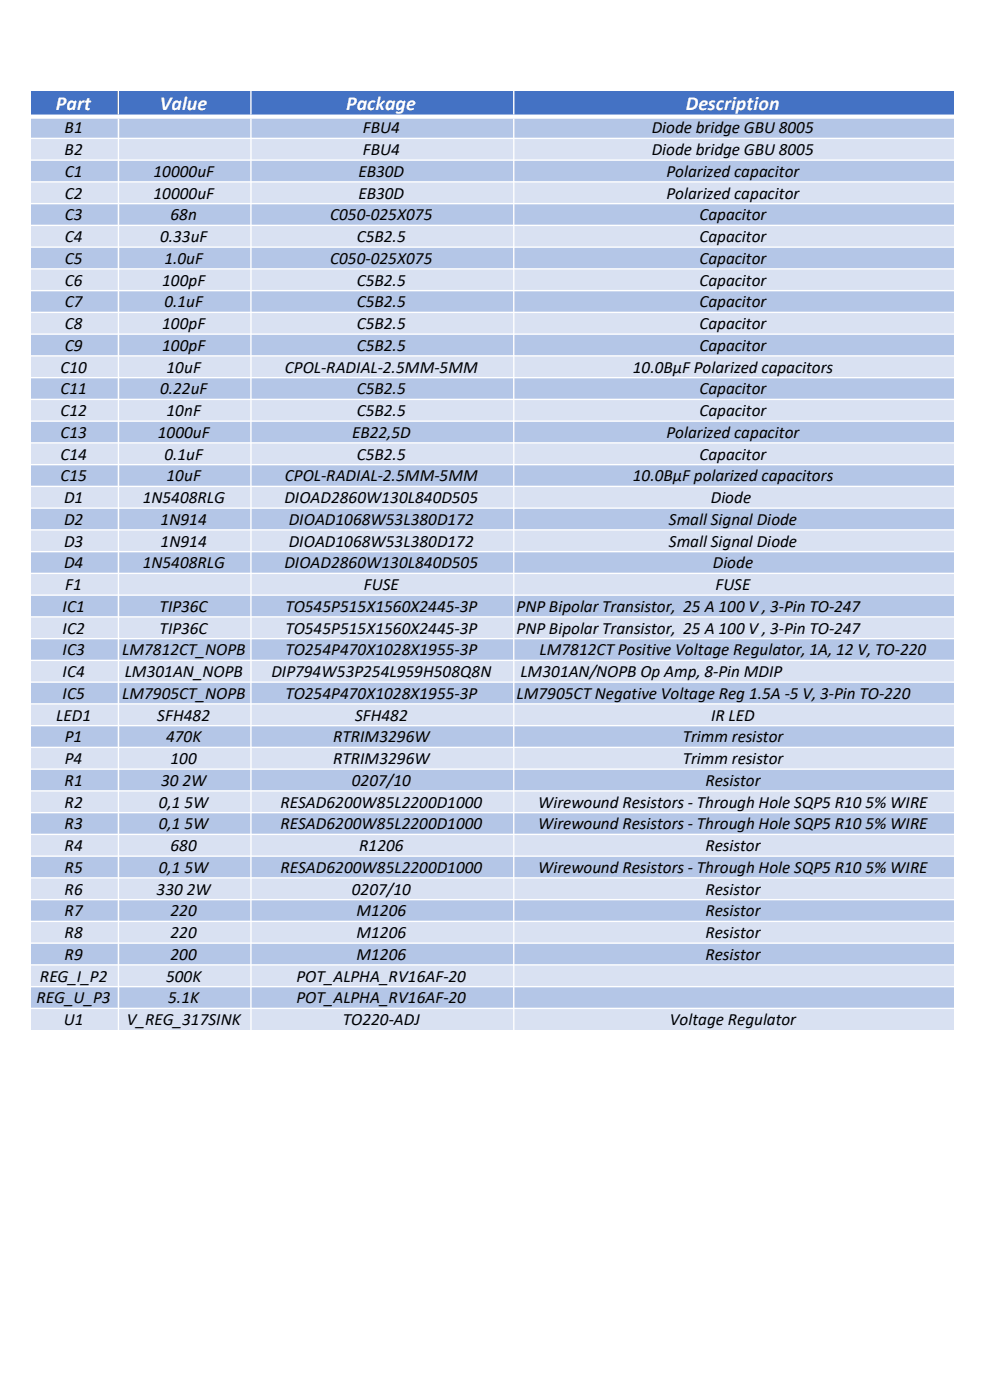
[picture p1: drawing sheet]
<svg xmlns="http://www.w3.org/2000/svg" width="210mm" height="297mm" viewBox="0 0 210 297" stroke-linecap="round" stroke-linejoin="round" font-family="sans-serif">
<defs><g id="words">
<g font-size="4.2" fill="#fff">
<text x="11.9" y="23.4">Part</text>
<text x="33.9" y="23.4">Value</text>
<text x="73.5" y="23.4">Package</text>
<text x="145.5" y="23.4">Description</text>
</g>
<g font-size="3.6">
<text x="13.7" y="28.3">B1</text>
<text x="77" y="28.3">FBU4</text>
<text x="138.3" y="28.3">Diode bridge GBU 8005</text>
<text x="13.7" y="32.9">B2</text>
<text x="77" y="32.9">FBU4</text>
<text x="138.3" y="32.9">Diode bridge GBU 8005</text>
<text x="13.8" y="37.5">C1</text>
<text x="32.6" y="37.5">10000uF</text>
<text x="76" y="37.5">EB30D</text>
<text x="141.4" y="37.5">Polarized capacitor</text>
<text x="13.8" y="42.1">C2</text>
<text x="13.8" y="46.7">C3</text>
<text x="32.6" y="42.1">10000uF</text>
<text x="36.2" y="46.7">68n</text>
<text x="70.1" y="46.7">C050-025X075</text>
<text x="76" y="42.1">EB30D</text>
<text x="141.4" y="42.1">Polarized capacitor</text>
<text x="148.4" y="46.7">Capacitor</text>
<text x="13.8" y="51.4">C4</text>
<text x="34" y="51.4">0.33uF</text>
<text x="75.7" y="51.4">C5B2.5</text>
<text x="148.4" y="51.4">Capacitor</text>
<text x="13.8" y="56">C5</text>
<text x="34.9" y="56">1.0uF</text>
<text x="70.1" y="56">C050-025X075</text>
<text x="148.4" y="56">Capacitor</text>
<text x="13.8" y="60.6">C6</text>
<text x="13.8" y="65.2">C7</text>
<text x="34.4" y="60.6">100pF</text>
<text x="34.9" y="65.2">0.1uF</text>
<text x="75.7" y="60.6">C5B2.5</text>
<text x="75.7" y="65.2">C5B2.5</text>
<text x="148.4" y="60.6">Capacitor</text>
<text x="148.4" y="65.2">Capacitor</text>
<text x="13.8" y="69.8">C8</text>
<text x="34.4" y="69.8">100pF</text>
<text x="75.7" y="69.8">C5B2.5</text>
<text x="148.4" y="69.8">Capacitor</text>
<text x="13.8" y="74.4">C9</text>
<text x="34.4" y="74.4">100pF</text>
<text x="75.7" y="74.4">C5B2.5</text>
<text x="148.4" y="74.4">Capacitor</text>
<text x="12.8" y="79">C10</text>
<text x="12.8" y="83.7">C11</text>
<text x="34" y="83.7">0.22uF</text>
<text x="35.3" y="79">10uF</text>
<text x="60.5" y="79">CPOL-RADIAL-2.5MM-5MM</text>
<text x="75.7" y="83.7">C5B2.5</text>
<text x="134.2" y="79">10.0ВµF Polarized capacitors</text>
<text x="148.4" y="83.7">Capacitor</text>
<text x="12.8" y="88.3">C12</text>
<text x="35.3" y="88.3">10nF</text>
<text x="75.7" y="88.3">C5B2.5</text>
<text x="148.4" y="88.3">Capacitor</text>
<text x="12.8" y="92.9">C13</text>
<text x="33.5" y="92.9">1000uF</text>
<text x="74.7" y="92.9">EB22,5D</text>
<text x="141.4" y="92.9">Polarized capacitor</text>
<text x="12.8" y="97.5">C14</text>
<text x="34.9" y="97.5">0.1uF</text>
<text x="75.7" y="97.5">C5B2.5</text>
<text x="148.4" y="97.5">Capacitor</text>
<text x="12.8" y="102.1">C15</text>
<text x="13.6" y="106.7">D1</text>
<text x="30.3" y="106.7">1N5408RLG</text>
<text x="35.3" y="102.1">10uF</text>
<text x="60.3" y="106.7">DIOAD2860W130L840D505</text>
<text x="60.5" y="102.1">CPOL-RADIAL-2.5MM-5MM</text>
<text x="134.2" y="102.1">10.0ВµF polarized capacitors</text>
<text x="150.8" y="106.7">Diode</text>
<text x="13.6" y="111.3">D2</text>
<text x="34.1" y="111.3">1N914</text>
<text x="61.3" y="111.3">DIOAD1068W53L380D172</text>
<text x="141.9" y="111.3">Small Signal Diode</text>
<text x="13.6" y="116">D3</text>
<text x="34.1" y="116">1N914</text>
<text x="61.3" y="116">DIOAD1068W53L380D172</text>
<text x="141.9" y="116">Small Signal Diode</text>
<text x="13.6" y="120.6">D4</text>
<text x="13.8" y="125.2">F1</text>
<text x="30.3" y="120.6">1N5408RLG</text>
<text x="60.3" y="120.6">DIOAD2860W130L840D505</text>
<text x="77.2" y="125.2">FUSE</text>
<text x="151.2" y="120.6">Diode</text>
<text x="151.8" y="125.2">FUSE</text>
<text x="13.3" y="129.8">IC1</text>
<text x="33.9" y="129.8">TIP36C</text>
<text x="60.5" y="129.8">TO545P515X1560X2445-3P</text>
<text x="109.6" y="129.8">PNP Bipolar Transistor, 25 A 100 V , 3-Pin TO-247</text>
<text x="13.3" y="134.4">IC2</text>
<text x="33.9" y="134.4">TIP36C</text>
<text x="60.5" y="134.4">TO545P515X1560X2445-3P</text>
<text x="109.6" y="134.4">PNP Bipolar Transistor, 25 A 100 V , 3-Pin TO-247</text>
<text x="13.3" y="139">IC3</text>
<text x="13.3" y="143.6">IC4</text>
<text x="25.9" y="139">LM7812CT_NOPB</text>
<text x="26.5" y="143.6">LM301AN_NOPB</text>
<text x="57.6" y="143.6">DIP794W53P254L959H508Q8N</text>
<text x="60.5" y="139">TO254P470X1028X1955-3P</text>
<text x="110.4" y="143.6">LM301AN/NOPB Op Amp, 8-Pin MDIP</text>
<text x="114.5" y="139">LM7812CT Positive Voltage Regulator, 1A, 12 V, TO-220</text>
<text x="13.3" y="148.3">IC5</text>
<text x="25.9" y="148.3">LM7905CT_NOPB</text>
<text x="60.5" y="148.3">TO254P470X1028X1955-3P</text>
<text x="109.6" y="148.3">LM7905CT Negative Voltage Reg 1.5A -5 V, 3-Pin TO-220</text>
<text x="11.9" y="152.9">LED1</text>
<text x="33.4" y="152.9">SFH482</text>
<text x="75.3" y="152.9">SFH482</text>
<text x="150.8" y="152.9">IR LED</text>
<text x="13.8" y="157.5">P1</text>
<text x="35.2" y="157.5">470K</text>
<text x="70.7" y="157.5">RTRIM3296W</text>
<text x="144.8" y="157.5">Trimm resistor</text>
<text x="13.7" y="166.7">R1</text>
<text x="13.8" y="162.1">P4</text>
<text x="34.2" y="166.7">30 2W</text>
<text x="36.2" y="162.1">100</text>
<text x="70.7" y="162.1">RTRIM3296W</text>
<text x="74.6" y="166.7">0207/10</text>
<text x="144.8" y="162.1">Trimm resistor</text>
<text x="149.6" y="166.7">Resistor</text>
<text x="13.7" y="171.3">R2</text>
<text x="33.7" y="171.3">0,1 5W</text>
<text x="59.5" y="171.3">RESAD6200W85L2200D1000</text>
<text x="114.1" y="171.3">Wirewound Resistors - Through Hole SQP5 R10 5% WIRE</text>
<text x="13.7" y="175.9">R3</text>
<text x="33.7" y="175.9">0,1 5W</text>
<text x="59.5" y="175.9">RESAD6200W85L2200D1000</text>
<text x="114.1" y="175.9">Wirewound Resistors - Through Hole SQP5 R10 5% WIRE</text>
<text x="13.7" y="180.6">R4</text>
<text x="13.7" y="185.2">R5</text>
<text x="33.7" y="185.2">0,1 5W</text>
<text x="36.2" y="180.6">680</text>
<text x="59.5" y="185.2">RESAD6200W85L2200D1000</text>
<text x="76.2" y="180.6">R1206</text>
<text x="114.1" y="185.2">Wirewound Resistors - Through Hole SQP5 R10 5% WIRE</text>
<text x="149.6" y="180.6">Resistor</text>
<text x="13.7" y="189.8">R6</text>
<text x="33.2" y="189.8">330 2W</text>
<text x="74.6" y="189.8">0207/10</text>
<text x="149.6" y="189.8">Resistor</text>
<text x="13.7" y="194.4">R7</text>
<text x="36.2" y="194.4">220</text>
<text x="75.6" y="194.4">M1206</text>
<text x="149.6" y="194.4">Resistor</text>
<text x="13.7" y="199">R8</text>
<text x="13.7" y="203.6">R9</text>
<text x="36.2" y="199">220</text>
<text x="36.2" y="203.6">200</text>
<text x="75.6" y="199">M1206</text>
<text x="75.6" y="203.6">M1206</text>
<text x="149.6" y="199">Resistor</text>
<text x="149.6" y="203.6">Resistor</text>
<text x="8.5" y="208.2">REG_I_P2</text>
<text x="35.2" y="208.2">500K</text>
<text x="62.9" y="208.2">POT_ALPHA_RV16AF-20</text>
<text x="7.7" y="212.9">REG_U_P3</text>
<text x="35.7" y="212.9">5.1K</text>
<text x="62.9" y="212.9">POT_ALPHA_RV16AF-20</text>
<text x="13.5" y="217.5">U1</text>
<text x="26.9" y="217.5">V_REG_317SINK</text>
<text x="72.7" y="217.5">TO220-ADJ</text>
<text x="142.1" y="217.5">Voltage Regulator</text>
</g>
</g></defs>
<path d="M6.7 19.4h195.7v5.4h-195.7z" fill="#4472c4"/>
<path d="M6.7 24.7h195.7v4.7h-195.7z" fill="#b4c6e7"/>
<path d="M6.7 29.3h195.7v4.7h-195.7z" fill="#d9e1f2"/>
<path d="M6.7 34h195.7v4.6h-195.7z" fill="#b4c6e7"/>
<path d="M6.7 38.6h195.7v4.6h-195.7z" fill="#d9e1f2"/>
<path d="M6.7 43.2h195.7v4.6h-195.7z" fill="#b4c6e7"/>
<path d="M6.7 47.8h195.7v4.7h-195.7z" fill="#d9e1f2"/>
<path d="M6.7 52.4h195.7v4.7h-195.7z" fill="#b4c6e7"/>
<path d="M6.7 57h195.7v4.7h-195.7z" fill="#d9e1f2"/>
<path d="M6.7 61.6h195.7v4.7h-195.7z" fill="#b4c6e7"/>
<path d="M6.7 66.3h195.7v4.6h-195.7z" fill="#d9e1f2"/>
<path d="M6.7 70.9h195.7v4.6h-195.7z" fill="#b4c6e7"/>
<path d="M6.7 75.5h195.7v4.6h-195.7z" fill="#d9e1f2"/>
<path d="M6.7 80.1h195.7v4.7h-195.7z" fill="#b4c6e7"/>
<path d="M6.7 84.7h195.7v4.7h-195.7z" fill="#d9e1f2"/>
<path d="M6.7 89.3h195.7v4.7h-195.7z" fill="#b4c6e7"/>
<path d="M6.7 93.9h195.7v4.7h-195.7z" fill="#d9e1f2"/>
<path d="M6.7 98.6h195.7v4.6h-195.7z" fill="#b4c6e7"/>
<path d="M6.7 103.2h195.7v4.6h-195.7z" fill="#d9e1f2"/>
<path d="M6.7 107.8h195.7v4.6h-195.7z" fill="#b4c6e7"/>
<path d="M6.7 112.4h195.7v4.7h-195.7z" fill="#d9e1f2"/>
<path d="M6.7 117h195.7v4.7h-195.7z" fill="#b4c6e7"/>
<path d="M6.7 121.6h195.7v4.7h-195.7z" fill="#d9e1f2"/>
<path d="M6.7 126.2h195.7v4.7h-195.7z" fill="#b4c6e7"/>
<path d="M6.7 130.9h195.7v4.6h-195.7z" fill="#d9e1f2"/>
<path d="M6.7 135.5h195.7v4.6h-195.7z" fill="#b4c6e7"/>
<path d="M6.7 140.1h195.7v4.6h-195.7z" fill="#d9e1f2"/>
<path d="M6.7 144.7h195.7v4.7h-195.7z" fill="#b4c6e7"/>
<path d="M6.7 149.3h195.7v4.7h-195.7z" fill="#d9e1f2"/>
<path d="M6.7 153.9h195.7v4.7h-195.7z" fill="#b4c6e7"/>
<path d="M6.7 158.5h195.7v4.7h-195.7z" fill="#d9e1f2"/>
<path d="M6.7 163.2h195.7v4.6h-195.7z" fill="#b4c6e7"/>
<path d="M6.7 167.8h195.7v4.6h-195.7z" fill="#d9e1f2"/>
<path d="M6.7 172.4h195.7v4.6h-195.7z" fill="#b4c6e7"/>
<path d="M6.7 177h195.7v4.7h-195.7z" fill="#d9e1f2"/>
<path d="M6.7 181.6h195.7v4.7h-195.7z" fill="#b4c6e7"/>
<path d="M6.7 186.2h195.7v4.7h-195.7z" fill="#d9e1f2"/>
<path d="M6.7 190.8h195.7v4.7h-195.7z" fill="#b4c6e7"/>
<path d="M6.7 195.5h195.7v4.6h-195.7z" fill="#d9e1f2"/>
<path d="M6.7 200.1h195.7v4.6h-195.7z" fill="#b4c6e7"/>
<path d="M6.7 204.7h195.7v4.6h-195.7z" fill="#d9e1f2"/>
<path d="M6.7 209.3h195.7v4.7h-195.7z" fill="#b4c6e7"/>
<path d="M6.7 213.9h195.7v4.7h-195.7z" fill="#d9e1f2"/>
<g fill="#fff">
<path d="M25 19.2h.3v5.1h-.3zM53.1 19.2h.3v5.1h-.3zM108.8 19.2h.3v5.1h-.3zM25 25.2h.3v193.4h-.3zM53.1 25.2h.3v193.4h-.3zM108.8 25.2h.3v193.4h-.3z" fill-rule="evenodd"/>
<path d="M6.5 24.3h195.9v.9h-195.9zM6.5 29.2h195.9v.3h-195.9zM6.5 33.8h195.9v.3h-195.9zM6.5 38.4h195.9v.3h-195.9zM6.5 43.1h195.9v.2h-195.9zM6.5 47.7h195.9v.3h-195.9zM6.5 52.3h195.9v.3h-195.9zM6.5 56.9h195.9v.3h-195.9zM6.5 61.5h195.9v.3h-195.9zM6.5 66.1h195.9v.3h-195.9zM6.5 70.7h195.9v.3h-195.9zM6.5 75.4h195.9v.2h-195.9zM6.5 80h195.9v.3h-195.9zM6.5 84.6h195.9v.3h-195.9zM6.5 89.2h195.9v.3h-195.9zM6.5 93.8h195.9v.3h-195.9zM6.5 98.4h195.9v.3h-195.9zM6.5 103h195.9v.3h-195.9zM6.5 107.7h195.9v.2h-195.9zM6.5 112.3h195.9v.3h-195.9zM6.5 116.9h195.9v.3h-195.9zM6.5 121.5h195.9v.3h-195.9zM6.5 126.1h195.9v.3h-195.9zM6.5 130.7h195.9v.3h-195.9zM6.5 135.3h195.9v.3h-195.9zM6.5 140h195.9v.3h-195.9zM6.5 144.6h195.9v.3h-195.9zM6.5 149.2h195.9v.3h-195.9zM6.5 153.8h195.9v.3h-195.9zM6.5 158.4h195.9v.3h-195.9zM6.5 163h195.9v.3h-195.9zM6.5 167.6h195.9v.3h-195.9zM6.5 172.3h195.9v.3h-195.9zM6.5 176.9h195.9v.3h-195.9zM6.5 181.5h195.9v.3h-195.9zM6.5 186.1h195.9v.3h-195.9zM6.5 190.7h195.9v.3h-195.9zM6.5 195.3h195.9v.3h-195.9zM6.5 199.9h195.9v.3h-195.9zM6.5 204.6h195.9v.3h-195.9zM6.5 209.2h195.9v.3h-195.9zM6.5 213.8h195.9v.3h-195.9z" fill-rule="evenodd"/>
</g>
<use href="#words"/>
</svg>
